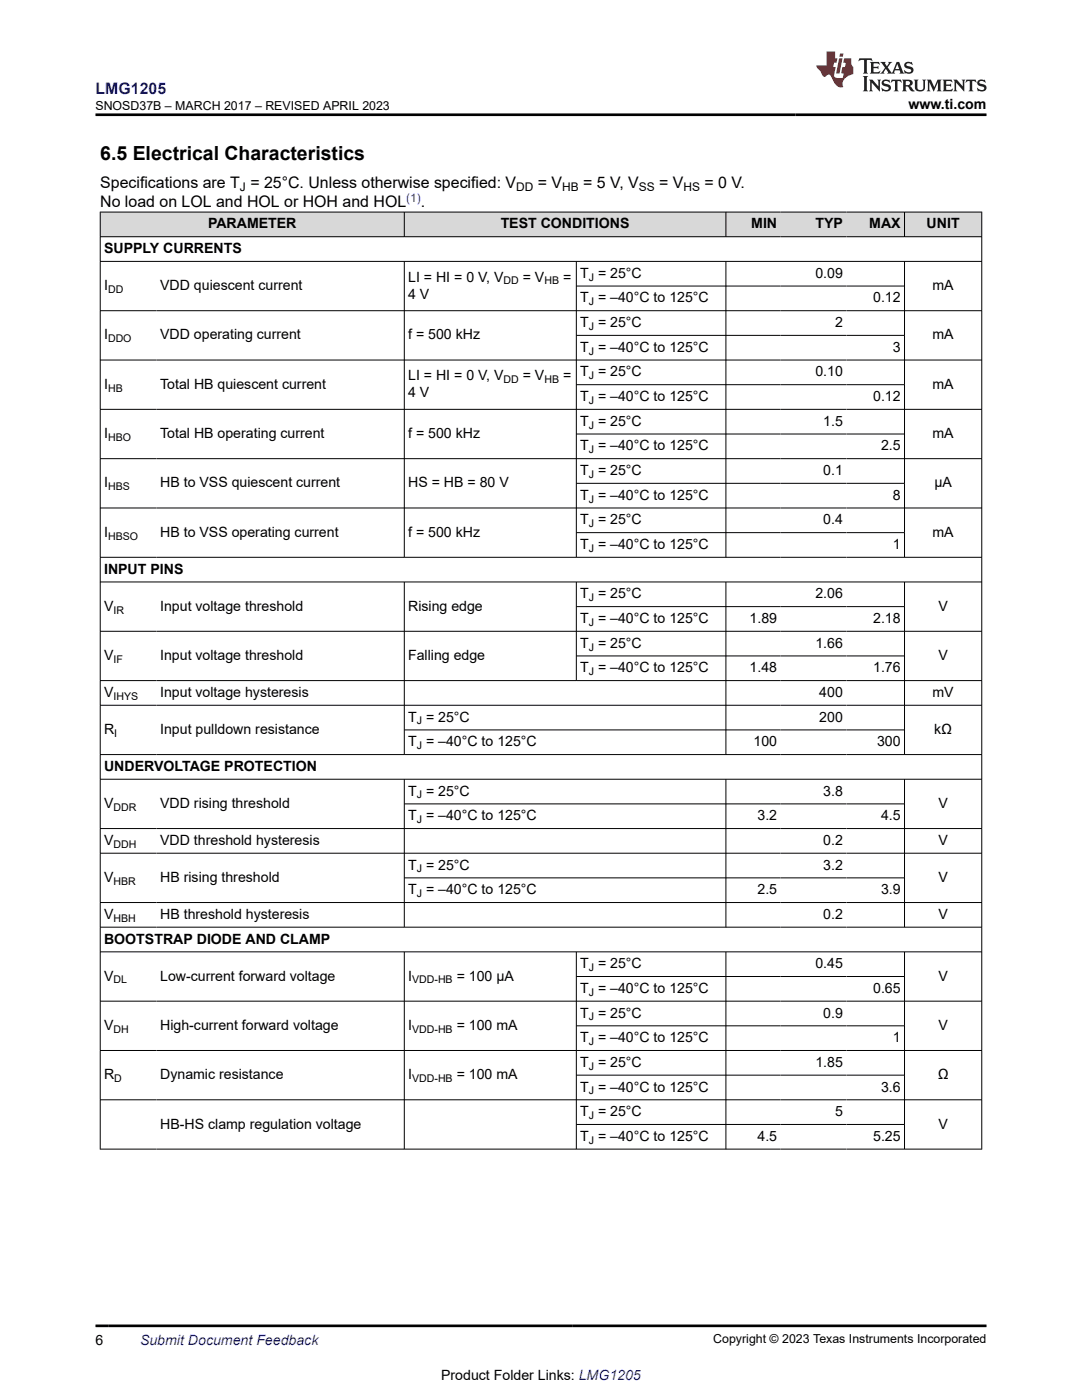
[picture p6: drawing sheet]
<svg xmlns="http://www.w3.org/2000/svg" width="216mm" height="279mm" viewBox="0 0 216 279" stroke-linecap="round" stroke-linejoin="round" font-family="sans-serif">
<defs><g id="words">
<text font-size="3.9" x="20" y="32">6.5 Electrical Characteristics</text>
<text font-size="3.2" fill="#00f" x="19" y="18.7">LMG1205</text>
<g font-size="3.2">
<text x="20" y="41.3">No load on LOL and HOL or HOH and HOL</text>
<text x="20" y="37.5">Specifications are T = 25°C. Unless otherwise specified: V</text>
<text x="84" y="41.3">.</text>
<text x="107.3" y="37.5">= V</text>
<text x="116.4" y="37.5">= 5 V, V</text>
<text x="131.5" y="37.5">= V</text>
<text x="140.6" y="37.5">= 0 V.</text>
</g>
<g font-size="2.8">
<text x="181.3" y="21.8">www.ti.com</text>
<text x="41.5" y="45.6">PARAMETER</text>
<text x="99.9" y="45.6">TEST CONDITIONS</text>
<text x="149.9" y="45.6">MIN</text>
<text x="162.7" y="45.6">TYP</text>
<text x="173.4" y="45.6">MAX</text>
<text x="184.9" y="45.6">UNIT</text>
<text x="20.8" y="50.5">SUPPLY CURRENTS</text>
<text x="20.8" y="57.9">I</text>
<text x="32" y="57.9">VDD quiescent current</text>
<text x="81.4" y="56.2">LI = HI = 0 V, V</text>
<text x="81.4" y="59.6">4 V</text>
<text x="104.3" y="56.2">= V</text>
<text x="112.4" y="56.2">=</text>
<text x="115.8" y="55.4">T = 25°C</text>
<text x="162.7" y="55.4">0.09</text>
<text x="186.1" y="57.9">mA</text>
<text x="115.8" y="60.4">T = –40°C to 125°C</text>
<text x="115.8" y="65.3">T = 25°C</text>
<text x="166.6" y="65.3">2</text>
<text x="174.2" y="60.4">0.12</text>
<text x="20.8" y="67.7">I</text>
<text x="32" y="67.7">VDD operating current</text>
<text x="81.4" y="67.7">f = 500 kHz</text>
<text x="115.8" y="70.2">T = –40°C to 125°C</text>
<text x="178.1" y="70.2">3</text>
<text x="186.1" y="67.7">mA</text>
<text x="20.8" y="77.6">I</text>
<text x="32" y="77.6">Total HB quiescent current</text>
<text x="81.4" y="75.9">LI = HI = 0 V, V</text>
<text x="104.3" y="75.9">= V</text>
<text x="112.4" y="75.9">=</text>
<text x="115.8" y="75.1">T = 25°C</text>
<text x="162.7" y="75.1">0.10</text>
<text x="186.1" y="77.6">mA</text>
<text x="81.4" y="79.3">4 V</text>
<text x="115.8" y="80">T = –40°C to 125°C</text>
<text x="174.2" y="80">0.12</text>
<text x="20.8" y="87.4">I</text>
<text x="32" y="87.4">Total HB operating current</text>
<text x="81.4" y="87.4">f = 500 kHz</text>
<text x="115.8" y="85">T = 25°C</text>
<text x="115.8" y="89.9">T = –40°C to 125°C</text>
<text x="164.3" y="85">1.5</text>
<text x="175.8" y="89.9">2.5</text>
<text x="186.1" y="87.4">mA</text>
<text x="115.8" y="94.8">T = 25°C</text>
<text x="164.3" y="94.8">0.1</text>
<text x="20.8" y="97.3">I</text>
<text x="32" y="97.3">HB to VSS quiescent current</text>
<text x="81.4" y="97.3">HS = HB = 80 V</text>
<text x="115.8" y="99.7">T = –40°C to 125°C</text>
<text x="178.1" y="99.7">8</text>
<text x="186.4" y="97.3">µA</text>
<text x="20.8" y="107.1">I</text>
<text x="32" y="107.1">HB to VSS operating current</text>
<text x="81.4" y="107.1">f = 500 kHz</text>
<text x="115.8" y="104.7">T = 25°C</text>
<text x="164.3" y="104.7">0.4</text>
<text x="186.1" y="107.1">mA</text>
<text x="115.8" y="109.6">T = –40°C to 125°C</text>
<text x="178.1" y="109.6">1</text>
<text x="20.8" y="114.5">INPUT PINS</text>
<text x="115.8" y="119.4">T = 25°C</text>
<text x="162.7" y="119.4">2.06</text>
<text x="20.8" y="121.9">V</text>
<text x="32" y="121.9">Input voltage threshold</text>
<text x="81.4" y="121.9">Rising edge</text>
<text x="115.8" y="124.3">T = –40°C to 125°C</text>
<text x="149.6" y="124.3">1.89</text>
<text x="174.2" y="124.3">2.18</text>
<text x="187.3" y="121.9">V</text>
<text x="20.8" y="131.7">V</text>
<text x="32" y="131.7">Input voltage threshold</text>
<text x="81.4" y="131.7">Falling edge</text>
<text x="115.8" y="129.3">T = 25°C</text>
<text x="162.7" y="129.3">1.66</text>
<text x="187.3" y="131.7">V</text>
<text x="115.8" y="134.2">T = –40°C to 125°C</text>
<text x="149.6" y="134.2">1.48</text>
<text x="174.2" y="134.2">1.76</text>
<text x="20.8" y="139.1">V</text>
<text x="32" y="139.1">Input voltage hysteresis</text>
<text x="163.5" y="139.1">400</text>
<text x="186.1" y="139.1">mV</text>
<text x="20.8" y="146.5">R</text>
<text x="32" y="146.5">Input pulldown resistance</text>
<text x="81.4" y="144">T = 25°C</text>
<text x="81.4" y="148.9">T = –40°C to 125°C</text>
<text x="150.4" y="148.9">100</text>
<text x="163.5" y="144">200</text>
<text x="175" y="148.9">300</text>
<text x="186.4" y="146.5">kΩ</text>
<text x="20.8" y="153.9">UNDERVOLTAGE PROTECTION</text>
<text x="20.8" y="161.2">V</text>
<text x="32" y="161.2">VDD rising threshold</text>
<text x="81.4" y="158.8">T = 25°C</text>
<text x="164.3" y="158.8">3.8</text>
<text x="187.3" y="161.2">V</text>
<text x="81.4" y="163.7">T = –40°C to 125°C</text>
<text x="151.2" y="163.7">3.2</text>
<text x="175.8" y="163.7">4.5</text>
<text x="20.8" y="168.6">V</text>
<text x="32" y="168.6">VDD threshold hysteresis</text>
<text x="81.4" y="173.6">T = 25°C</text>
<text x="164.3" y="168.6">0.2</text>
<text x="164.3" y="173.6">3.2</text>
<text x="187.3" y="168.6">V</text>
<text x="20.8" y="176">V</text>
<text x="32" y="176">HB rising threshold</text>
<text x="81.4" y="178.5">T = –40°C to 125°C</text>
<text x="151.2" y="178.5">2.5</text>
<text x="175.8" y="178.5">3.9</text>
<text x="187.3" y="176">V</text>
<text x="20.8" y="183.4">V</text>
<text x="32" y="183.4">HB threshold hysteresis</text>
<text x="164.3" y="183.4">0.2</text>
<text x="187.3" y="183.4">V</text>
<text x="20.8" y="188.3">BOOTSTRAP DIODE AND CLAMP</text>
<text x="20.8" y="195.7">V</text>
<text x="32" y="195.7">Low-current forward voltage</text>
<text x="81.4" y="195.7">I</text>
<text x="91.1" y="195.7">= 100 µA</text>
<text x="115.8" y="193.2">T = 25°C</text>
<text x="162.7" y="193.2">0.45</text>
<text x="187.3" y="195.7">V</text>
<text x="115.8" y="198.2">T = –40°C to 125°C</text>
<text x="115.8" y="203.1">T = 25°C</text>
<text x="164.3" y="203.1">0.9</text>
<text x="174.2" y="198.2">0.65</text>
<text x="20.8" y="205.5">V</text>
<text x="32" y="205.5">High-current forward voltage</text>
<text x="81.4" y="205.5">I</text>
<text x="91.1" y="205.5">= 100 mA</text>
<text x="115.8" y="208">T = –40°C to 125°C</text>
<text x="178.1" y="208">1</text>
<text x="187.3" y="205.5">V</text>
<text x="20.8" y="215.4">R</text>
<text x="32" y="215.4">Dynamic resistance</text>
<text x="81.4" y="215.4">I</text>
<text x="91.1" y="215.4">= 100 mA</text>
<text x="115.8" y="212.9">T = 25°C</text>
<text x="162.7" y="212.9">1.85</text>
<text x="187.1" y="215.4">Ω</text>
<text x="115.8" y="217.8">T = –40°C to 125°C</text>
<text x="175.8" y="217.8">3.6</text>
<text x="32" y="225.2">HB-HS clamp regulation voltage</text>
<text x="115.8" y="222.8">T = 25°C</text>
<text x="115.8" y="227.7">T = –40°C to 125°C</text>
<text x="151.2" y="227.7">4.5</text>
<text x="166.6" y="222.8">5</text>
<text x="174.2" y="227.7">5.25</text>
<text x="187.3" y="225.2">V</text>
<text x="19" y="268.4">6</text>
<text x="88" y="275.3">Product Folder Links: LMG1205</text>
</g>
<text font-size="2.8" fill="#00f" x="27.9" y="268.4">Submit Document Feedback</text>
<g font-size="2.5">
<text x="19.1" y="21.9">SNOSD37B – MARCH 2017 – REVISED APRIL 2023</text>
<text x="142.3" y="268.1">Copyright © 2023 Texas Instruments Incorporated</text>
</g>
<g font-size="2.4">
<text x="47.9" y="38.1">J</text>
<text x="103" y="38.1">DD</text>
<text x="112.2" y="38.1">HB</text>
<text x="127.5" y="38.1">SS</text>
<text x="136.4" y="38.1">HS</text>
</g>
<text font-size="2.4" fill="#00f" x="81.1" y="40.2">(1)</text>
<g font-size="2.1">
<text x="21.6" y="58.5">DD</text>
<text x="100.5" y="56.8">DD</text>
<text x="108.6" y="56.8">HB</text>
<text x="117.5" y="56">J</text>
<text x="117.5" y="60.9">J</text>
<text x="117.5" y="65.8">J</text>
<text x="21.6" y="68.3">DDO</text>
<text x="117.5" y="70.8">J</text>
<text x="100.5" y="76.5">DD</text>
<text x="108.6" y="76.5">HB</text>
<text x="117.5" y="75.7">J</text>
<text x="21.6" y="78.2">HB</text>
<text x="117.5" y="80.6">J</text>
<text x="21.6" y="88">HBO</text>
<text x="117.5" y="85.5">J</text>
<text x="117.5" y="90.5">J</text>
<text x="117.5" y="95.4">J</text>
<text x="21.6" y="97.8">HBS</text>
<text x="117.5" y="100.3">J</text>
<text x="21.6" y="107.7">HBSO</text>
<text x="117.5" y="105.2">J</text>
<text x="117.5" y="110.1">J</text>
<text x="117.5" y="120">J</text>
<text x="22.6" y="122.4">IR</text>
<text x="117.5" y="124.9">J</text>
<text x="117.5" y="129.8">J</text>
<text x="22.6" y="132.3">IF</text>
<text x="117.5" y="134.7">J</text>
<text x="22.6" y="139.7">IHYS</text>
<text x="22.8" y="147">I</text>
<text x="83.2" y="144.6">J</text>
<text x="83.2" y="149.5">J</text>
<text x="22.6" y="161.8">DDR</text>
<text x="83.2" y="159.4">J</text>
<text x="83.2" y="164.3">J</text>
<text x="22.6" y="169.2">DDH</text>
<text x="22.6" y="176.6">HBR</text>
<text x="83.2" y="174.1">J</text>
<text x="83.2" y="179">J</text>
<text x="22.6" y="184">HBH</text>
<text x="22.6" y="196.3">DL</text>
<text x="82.2" y="196.3">VDD-HB</text>
<text x="117.5" y="193.8">J</text>
<text x="117.5" y="198.7">J</text>
<text x="117.5" y="203.6">J</text>
<text x="22.6" y="206.1">DH</text>
<text x="82.2" y="206.1">VDD-HB</text>
<text x="117.5" y="208.6">J</text>
<text x="22.8" y="215.9">D</text>
<text x="82.2" y="215.9">VDD-HB</text>
<text x="117.5" y="213.5">J</text>
<text x="117.5" y="218.4">J</text>
<text x="117.5" y="223.3">J</text>
<text x="117.5" y="228.2">J</text>
</g>
</g></defs>
<g fill="#d8d8d8">
<path d="M20 42.3h175.9v4.9h-175.9z" fill-rule="evenodd"/>
<path d="M20.1 42.4h60.5v4.8h-60.5z" fill-rule="evenodd"/>
<path d="M80.7 42.4h64.1v4.8h-64.1z" fill-rule="evenodd"/>
<path d="M144.9 42.4h10.9v4.8h-10.9z" fill-rule="evenodd"/>
<path d="M155.8 42.4h13.1v4.8h-13.1z" fill-rule="evenodd"/>
<path d="M168.9 42.4h11.5v4.8h-11.5z" fill-rule="evenodd"/>
<path d="M180.5 42.4h15.3v4.8h-15.3z" fill-rule="evenodd"/>
</g>
<g fill="none" stroke="#000" stroke-width=".2">
<path d="M19.9 42.3h176.1M19.9 47.2h176.1M19.9 52.2h176.1M20 42.3v187.1M80.7 42.3v5M80.7 52.2v59.1M115 52.2v59.1M115 57.1h65.5M144.8 42.3v5M144.8 52.2v59.1M180.5 42.3v5M180.5 52.2v59.1"/>
<path d="M195.9 42.3v187.1M19.9 62h176.1M19.9 71.9h176.1M115 66.9h65.5M115 76.8h65.5M19.9 81.7h176.1M19.9 91.5h176.1M115 86.6h65.5M115 96.5h65.5M19.9 101.4h176.1M19.9 111.2h176.1M19.9 116.1h176.1"/>
<path d="M80.7 116.1v34.6M115 116.1v19.8M115 106.3h65.5M144.8 116.1v34.6M180.5 116.1v34.6M19.9 126h176.1M19.9 135.8h176.1M115 121.1h65.5M115 130.9h65.5M19.9 140.7h176.1M19.9 150.6h176.1M19.9 155.5h176.1"/>
<path d="M80.7 155.5v29.6M80.7 145.7h99.8M144.8 155.5v29.6M180.5 155.5v29.6M19.9 165.4h176.1M19.9 170.3h176.1M80.7 160.4h99.8M80.7 175.2h99.8M19.9 180.1h176.1M19.9 185h176.1M19.9 190h176.1M19.9 199.8h176.1"/>
<path d="M80.7 190v39.4M115 190v39.4M115 194.9h65.5M144.8 190v39.4M180.5 190v39.4M19.9 209.6h176.1M19.9 219.5h176.1M115 204.7h65.5M115 214.6h65.5M19.9 229.3h176.1M115 224.4h65.5"/>
</g>
<path d="M171.5 11.6l-.2 .6 .5-.2h.6v.1v2.2l-.2 .4h1l-.2-.4v-2.2v-.1h.5l.5 .2-.1-.6zM173.6 12.4l.2 .3v1.6l-.2 .4h1.9l.1-.6a1.08 1.08 0 0 1-1.3 .2v-.7h.6l.4 .2v-.7l-.4 .2h-.6v-.5l.2-.2a1 1 0 0 1 1 .3l-.1-.5zM175.7 12.4l.9 1.1-1 1.2h.9l-.2-.2 .5-.8 .4 .8-.2 .2h1.6l-.2-.2 .2-.5h.9l.1 .5-.1 .2h.9l-.2-.4-.8-1.9h-.5l-.9 2.1-.9-1.1 .9-1h-.8l.2 .2-.4 .6-.4-.6 .2-.2zM179 12.8l.4 1h-.7zM180.7 12.5a.65 .65 0 0 0-.2 .7 .65 .65 0 0 0 .6 .5l.6 .1 .1 .3a.79 .79 0 0 1-.7 .4 .79 .79 0 0 1-.7-.5l.1 .7 .2-.1a.93 .93 0 0 0 1.1 0 .93 .93 0 0 0 .4-.9 1.46 1.46 0 0 0-1.2-.6l-.1-.3a1.09 1.09 0 0 1 1.2 .2l-.2-.6-.1 .1-.5-.2zM172.2 15.2l.2 .4v2.2l-.2 .4h1l-.2-.4v-2.2l.2-.4zM173.4 15.9l.2 .4v1.5l-.2 .4h.8l-.3-.4 .1-1.3 1.6 1.8v-2l.2-.4h-.7l.1 .2 .1 1.1-1.2-1.3zM176.2 16a.65 .65 0 0 0-.2 .8 .65 .65 0 0 0 .6 .4l.6 .2 .1 .2a.79 .79 0 0 1-.7 .4 .79 .79 0 0 1-.7-.5l.1 .7 .2-.1a.93 .93 0 0 0 1.1 .1 .93 .93 0 0 0 .4-1 1.46 1.46 0 0 0-1.2-.5l-.1-.4a1.09 1.09 0 0 1 1.2 .2l-.1-.6-.2 .1-.5-.1zM177.9 15.9l-.1 .6a.63 .63 0 0 1 .8-.3v1.6l-.3 .4h1l-.2-.4v-1.6a.66 .66 0 0 1 .8 .3l-.1-.6zM180 15.9l.2 .4v1.5l-.2 .4h1l-.2-.2-.1-.7h.5l.1 .2a.79 .79 0 0 0 1.2 .6l-1-.9a.61 .61 0 0 0 .6-.6 .61 .61 0 0 0-.5-.7zM180.8 16.2h.1a.47 .47 0 0 1 .5 .1 .47 .47 0 0 1 .1 .5l-.1 .1-.7 .1zM182.3 15.9l.2 .2a2.27 2.27 0 0 0 .4 2 1.04 1.04 0 0 0 1.7-.7v-1.3l.2-.2h-.8l.2 .4v1.1a.6 .6 0 0 1-.6 .6 .6 .6 0 0 1-.6-.6v-1.1l.3-.4zM184.9 15.9l.2 .4v1.5l-.2 .4h.8l-.3-.4v-1.4l.9 1.9 .9-1.9v1.4l-.3 .4h1l-.2-.4v-1.5l.2-.4h-.8l-.7 1.5-.6-1.5zM188.1 15.9l.2 .4v1.5l-.2 .4h1.9l.1-.6a1.09 1.09 0 0 1-1.3 .2v-.7h.6l.4 .2v-.6l-.4 .2h-.6v-.6l.2-.1a1.01 1.01 0 0 1 1 .3l-.1-.6zM190.2 15.9l.3 .4v1.5l-.3 .4h.8l-.2-.4v-1.3l1.6 1.8v-2l.2-.4h-.7l.2 .2v1.1l-1.2-1.3zM192.8 15.9l-.1 .6a.63 .63 0 0 1 .8-.3v1.6l-.3 .4h1l-.2-.4v-1.6a.66 .66 0 0 1 .8 .3l-.1-.6zM195.2 16a.65 .65 0 0 0-.2 .8 .65 .65 0 0 0 .6 .4l.6 .2 .2 .2a.79 .79 0 0 1-.7 .4 .79 .79 0 0 1-.7-.5l.1 .7 .2-.1a.93 .93 0 0 0 1 .1 .93 .93 0 0 0 .5-1 1.46 1.46 0 0 0-1.3-.5v-.4a1.09 1.09 0 0 1 1.2 .2l-.2-.6-.2 .1-.5-.1z" fill="#231f20"/>
<path d="M164.9 10.3v2.7h-2l.1 .4 .8 1a.95 .95 0 0 0 1 .9 .59 .59 0 0 1 .5-.4 .59 .59 0 0 1 .5 .3l.4 .8a1.59 1.59 0 0 0 2.1 1.4 1.61 1.61 0 0 1 1-2.3l1-.3-.1-1.5a1.59 1.59 0 0 1-.3-1.7h-1.5l-.2 .9h.6l-.2 .9h-.5l-.2 .9v.3l.4 .1-.1 .9h-.7a.73 .73 0 0 1-1-.7l.3-1.5h-.5l.1-.9h.5l.2-.9h-.5v-1.3zM167.4 11.6l-.6 3.1h.7l.6-3.1zM167.6 10.7l-.1 .6h.7l.1-.6z" fill="#ed1c24"/>
<path d="M19 22.9h177.8M19 264.6h177.8" fill="none" stroke="#000" stroke-width=".53"/>
<use href="#words"/>
</svg>
